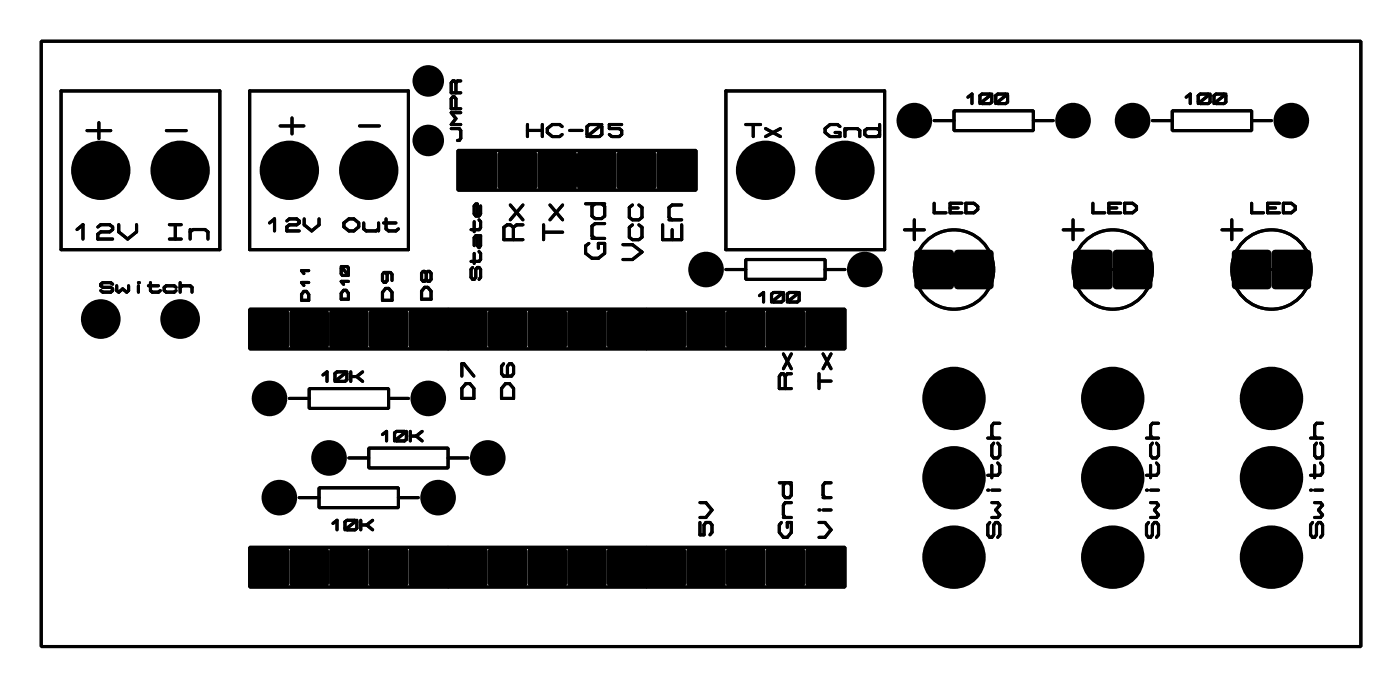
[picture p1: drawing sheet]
<svg xmlns="http://www.w3.org/2000/svg" width="90mm" height="44mm" viewBox="0 0 90 44" stroke-linecap="round" stroke-linejoin="round" font-family="sans-serif">
<g fill="#000">
<path d="M16 19.9l.2-.1h2.1l.1 .1 .1 .1v2.1l-.1 .2h-.1h-2.1h-.2v-.2v-2.1z" fill-rule="evenodd"/>
<path d="M18.6 19.9l.1-.1h2.1l.2 .1 .1 .1v2.1l-.1 .2h-.2h-2.1h-.1l-.1-.2v-2.1z" fill-rule="evenodd"/>
<path d="M21.1 19.9l.2-.1h2.1l.1 .1 .1 .1v2.1l-.1 .2h-.1h-2.1h-.2v-.2v-2.1z" fill-rule="evenodd"/>
<path d="M23.7 19.9l.1-.1h2.1l.2 .1v.1v2.1v.2h-.2h-2.1h-.1l-.1-.2v-2.1z" fill-rule="evenodd"/>
<path d="M26.2 19.9l.2-.1h2l.2 .1 .1 .1v2.1l-.1 .2h-.2h-2h-.2l-.1-.2v-2.1z" fill-rule="evenodd"/>
<path d="M28.7 19.9l.2-.1h2.1l.1 .1 .1 .1v2.1l-.1 .2h-.1h-2.1h-.2v-.2v-2.1z" fill-rule="evenodd"/>
<path d="M29.4 9.7l.1-.1h2.1l.2 .1v.2v2v.2l-.2 .1h-2.1l-.1-.1-.1-.2v-2z" fill-rule="evenodd"/>
<path d="M31.3 19.9l.1-.1h2.1l.2 .1 .1 .1v2.1l-.1 .2h-.2h-2.1h-.1l-.1-.2v-2.1z" fill-rule="evenodd"/>
<path d="M31.9 9.7l.2-.1h2.1l.1 .1 .1 .2v2l-.1 .2-.1 .1h-2.1l-.2-.1-.1-.2v-2z" fill-rule="evenodd"/>
<path d="M33.8 19.9l.2-.1h2.1l.1 .1 .1 .1v2.1l-.1 .2h-.1h-2.1h-.2v-.2v-2.1z" fill-rule="evenodd"/>
<path d="M34.5 9.7l.1-.1h2.1l.2 .1v.2v2v.2l-.2 .1h-2.1l-.1-.1-.1-.2v-2z" fill-rule="evenodd"/>
<path d="M36.4 19.9l.1-.1h2.1l.2 .1v.1v2.1v.2h-.2h-2.1h-.1l-.1-.2v-2.1z" fill-rule="evenodd"/>
<path d="M37 9.7l.2-.1h2l.2 .1 .1 .2v2l-.1 .2-.2 .1h-2l-.2-.1-.1-.2v-2z" fill-rule="evenodd"/>
<path d="M38.9 19.9l.2-.1h2l.2 .1 .1 .1v2.1l-.1 .2h-.2h-2h-.2l-.1-.2v-2.1z" fill-rule="evenodd"/>
<path d="M39.5 9.7l.2-.1h2.1l.1 .1 .1 .2v2l-.1 .2-.1 .1h-2.1l-.2-.1v-.2v-2z" fill-rule="evenodd"/>
<path d="M41.4 19.9l.2-.1h2.1l.1 .1 .1 .1v2.1l-.1 .2h-.1h-2.1h-.2v-.2v-2.1z" fill-rule="evenodd"/>
<path d="M42.1 9.7l.1-.1h2.1l.2 .1v.2v2v.2l-.2 .1h-2.1l-.1-.1-.1-.2v-2z" fill-rule="evenodd"/>
<path d="M44 19.9l.1-.1h2.1l.2 .1 .1 .1v2.1l-.1 .2h-.2h-2.1h-.1l-.1-.2v-2.1z" fill-rule="evenodd"/>
<path d="M46.5 19.9l.2-.1h2.1l.1 .1 .1 .1v2.1l-.1 .2h-.1h-2.1h-.2v-.2v-2.1z" fill-rule="evenodd"/>
<path d="M49.1 19.9l.1-.1h2.1l.2 .1v.1v2.1v.2h-.2h-2.1h-.1l-.1-.2v-2.1z" fill-rule="evenodd"/>
<path d="M51.6 19.9l.2-.1h2l.2 .1 .1 .1v2.1l-.1 .2h-.2h-2h-.2l-.1-.2v-2.1z" fill-rule="evenodd"/>
<path d="M58.6 16h.1h2.1h.2l.1 .2v2.1l-.1 .1-.2 .1h-2.1l-.1-.1-.1-.1v-2.1z" fill-rule="evenodd"/>
<path d="M61.1 16h.2h2.1h.1l.1 .2v2.1l-.1 .1-.1 .1h-2.1l-.2-.1v-.1v-2.1z" fill-rule="evenodd"/>
<path d="M68.7 16h.2h2.1h.1l.1 .2v2.1l-.1 .1-.1 .1h-2.1l-.2-.1v-.1v-2.1z" fill-rule="evenodd"/>
<path d="M71.3 16h.1h2.1h.2l.1 .2v2.1l-.1 .1-.2 .1h-2.1l-.1-.1-.1-.1v-2.1z" fill-rule="evenodd"/>
<path d="M78.9 16h.2h2h.2l.1 .2v2.1l-.1 .1-.2 .1h-2l-.2-.1-.1-.1v-2.1z" fill-rule="evenodd"/>
<path d="M81.4 16h.2h2.1h.1l.1 .2v2.1l-.1 .1-.1 .1h-2.1l-.2-.1v-.1v-2.1z" fill-rule="evenodd"/>
<path d="M16 35.1l.2-.1h2.1l.1 .1 .1 .2v2l-.1 .2-.1 .1h-2.1l-.2-.1v-.2v-2z" fill-rule="evenodd"/>
<path d="M18.6 35.1l.1-.1h2.1l.2 .1 .1 .2v2l-.1 .2-.2 .1h-2.1l-.1-.1-.1-.2v-2z" fill-rule="evenodd"/>
<path d="M21.1 35.1l.2-.1h2.1l.1 .1 .1 .2v2l-.1 .2-.1 .1h-2.1l-.2-.1v-.2v-2z" fill-rule="evenodd"/>
<path d="M23.7 35.1l.1-.1h2.1l.2 .1v.2v2v.2l-.2 .1h-2.1l-.1-.1-.1-.2v-2z" fill-rule="evenodd"/>
<path d="M26.2 35.1l.2-.1h2l.2 .1 .1 .2v2l-.1 .2-.2 .1h-2l-.2-.1-.1-.2v-2z" fill-rule="evenodd"/>
<path d="M28.7 35.1l.2-.1h2.1l.1 .1 .1 .2v2l-.1 .2-.1 .1h-2.1l-.2-.1v-.2v-2z" fill-rule="evenodd"/>
<path d="M31.3 35.1l.1-.1h2.1l.2 .1 .1 .2v2l-.1 .2-.2 .1h-2.1l-.1-.1-.1-.2v-2z" fill-rule="evenodd"/>
<path d="M33.8 35.1l.2-.1h2.1l.1 .1 .1 .2v2l-.1 .2-.1 .1h-2.1l-.2-.1v-.2v-2z" fill-rule="evenodd"/>
<path d="M36.4 35.1l.1-.1h2.1l.2 .1v.2v2v.2l-.2 .1h-2.1l-.1-.1-.1-.2v-2z" fill-rule="evenodd"/>
<path d="M38.9 35.1l.2-.1h2l.2 .1 .1 .2v2l-.1 .2-.2 .1h-2l-.2-.1-.1-.2v-2z" fill-rule="evenodd"/>
<path d="M41.4 35.1l.2-.1h2.1l.1 .1 .1 .2v2l-.1 .2-.1 .1h-2.1l-.2-.1v-.2v-2z" fill-rule="evenodd"/>
<path d="M44 35.1l.1-.1h2.1l.2 .1 .1 .2v2l-.1 .2-.2 .1h-2.1l-.1-.1-.1-.2v-2z" fill-rule="evenodd"/>
<path d="M46.5 35.1l.2-.1h2.1l.1 .1 .1 .2v2l-.1 .2-.1 .1h-2.1l-.2-.1v-.2v-2z" fill-rule="evenodd"/>
<path d="M49.1 35.1l.1-.1h2.1l.2 .1v.2v2v.2l-.2 .1h-2.1l-.1-.1-.1-.2v-2z" fill-rule="evenodd"/>
<path d="M51.6 35.1l.2-.1h2l.2 .1 .1 .2v2l-.1 .2-.2 .1h-2l-.2-.1-.1-.2v-2z" fill-rule="evenodd"/>
<circle cx="6.4" cy="10.9" r="1.9"/>
<circle cx="11.5" cy="10.9" r="1.9"/>
<circle cx="18.5" cy="10.9" r="1.9"/>
<circle cx="23.6" cy="10.9" r="1.9"/>
<circle cx="27.4" cy="9" r="1.01"/>
<circle cx="27.4" cy="5.2" r="1.01"/>
<circle cx="45.2" cy="17.3" r="1.14"/>
<circle cx="49" cy="10.9" r="1.9"/>
<circle cx="54.1" cy="10.9" r="1.9"/>
<circle cx="55.3" cy="17.3" r="1.14"/>
<circle cx="58.5" cy="7.7" r="1.14"/>
<circle cx="68.7" cy="7.7" r="1.14"/>
<circle cx="72.5" cy="7.7" r="1.14"/>
<circle cx="82.6" cy="7.7" r="1.14"/>
<circle cx="6.4" cy="20.4" r="1.27"/>
<circle cx="11.5" cy="20.4" r="1.27"/>
<circle cx="17.2" cy="25.5" r="1.14"/>
<circle cx="17.9" cy="31.9" r="1.14"/>
<circle cx="21.1" cy="29.3" r="1.14"/>
<circle cx="27.4" cy="25.5" r="1.14"/>
<circle cx="28" cy="31.9" r="1.14"/>
<circle cx="31.2" cy="29.3" r="1.14"/>
<circle cx="61.1" cy="25.5" r="2.03"/>
<circle cx="61.1" cy="30.6" r="2.03"/>
<circle cx="61.1" cy="35.7" r="2.03"/>
<circle cx="71.2" cy="30.6" r="2.03"/>
<circle cx="71.2" cy="25.5" r="2.03"/>
<circle cx="71.2" cy="35.7" r="2.03"/>
<circle cx="81.4" cy="35.7" r="2.03"/>
<circle cx="81.4" cy="30.6" r="2.03"/>
<circle cx="81.4" cy="25.5" r="2.03"/>
</g>
<g fill="none" stroke="#000" stroke-width=".2">
<path d="M2.6 2.6h84.5v38.8h-84.5zM3.9 5.8h10.2v10.2h-10.2zM4.9 14.7l.4-.3v.9M5.6 8.4h1.5M6.3 14.5l.1-.1h.6l.2 .1v.2l-.2 .1h-.6l-.1 .2v.3h.9M6.3 7.8v1.1M7.2 18.2l-.1-.1h-.5l-.2 .1 .2 .2h.5l.1 .1-.1 .2h-.5l-.2-.1M7.5 18.3v.3l.1 .1 .2-.2 .3 .2 .1-.1v-.3M7.6 14.4v.4l.6 .5 .5-.5v-.4M8.9 18.1h.1M8.9 18.3v.4M9.5 18.3h.6"/>
<path d="M9.6 18.1v.5l.1 .1h.4l.2-.1M10.6 8.4h1.3M10.8 14.4h.8M10.8 15.3h.8M11.2 14.4v.9M11.3 18.4l-.2-.1h-.5l-.1 .1v.2l.1 .1h.5l.2-.1M11.5 18.4l.2-.1h.5l.1 .1v.3M11.5 18.1v.6M12.2 14.7v.6M12.2 14.8l.2-.1h.7l.2 .1v.5M16 19.8h12.7v2.5h-12.7zM16 5.8h10.1v10.2h-10.1z"/>
<path d="M17.2 14.3l.4-.3v.8M17.9 8.1h1.5M18.4 14.1l.1-.1h.5l.1 .1v.2l-.1 .1h-.5l-.1 .1v.3h.7M18.7 7.5v1.1M19.4 18.6h.2l.2 .2v.4h-.5v-.4zM19.5 14v.4l.4 .4 .5-.4v-.4M19.8 18.1h-.5l.1 .2M19.8 17.3h-.5l.1 .2M21.8 17.1l.5 .5M21.9 17.1h.3h.1v.4l-.1 .1h-.3l-.1-.1v-.4zM22 18.6h.1l.2 .2v.3h-.5v-.3zM22 14.3l.3-.3h.3l.4 .3v.2l-.4 .3h-.3l-.3-.3z"/>
<path d="M22.3 18h-.5l.2 .2M23 8.1h1.3M23.3 14.3v.3l.1 .2h.7l.1-.2M24.2 14.3v.5M24.5 14.3h.8M24.7 18.5h.2l.2 .2v.5h-.6v-.5zM24.7 17.4l.1 .2v.3l-.1 .2-.2-.2v-.3l.1-.2h.4l.1 .2v.3M24.7 14v.6l.2 .2h.4l.2-.2M27.2 18.4h.2l.2 .2v.5h-.6v-.5zM27.3 17.5l-.1-.1-.2 .1v.4l.1 .1 .2-.1M27.3 17.5l.1-.1 .2 .1v.4l-.1 .1-.2-.1M27.3 17.5v.4"/>
<path d="M28.7 19.8h12.7v2.5h-12.7zM28.9 8.2h.5l.1 .1v.6l-.2 .1M29.2 7v-.7l-.2-.1-.1 .1v.7h.6M29.2 5.3l-.1-.1-.2 .1v.6h.6M29.2 5.3v.6M29.3 9.6h15.2v2.6h-15.2zM29.5 7.2h-.6l.3 .4-.3 .4h.6M29.5 5.2h-.2l-.1 .1M30.2 17.1l-.1 .1v.5l.1 .2 .2-.2v-.5l.1-.1 .3 .1v.5l-.1 .2M30.3 14.2v.6M30.3 16.2v.7M30.5 15.1v.6l.2 .1 .1-.1v-.6h-.4l-.1 .1v.5"/>
<path d="M30.7 14.1l.1 .1v.4l-.1 .1h-.6M30.7 16.1l.1 .1v.4l-.1 .1h-.6M30.8 13.2v.5l-.1 .1h-.3l-.1-.1v-.5l.2-.1v.7M32.7 13.1l.8 1M32.9 14.5l-.2-.1h-.2l-.3 .1v.8h1.3M32.9 14.5v.8M33.5 14.4h-.4l-.2 .1M33.5 13.1l-.8 1M33.8 8v.7M33.8 8.3h.9M34.7 8v.7M34.8 14.9h1.2"/>
<path d="M34.8 14.4v.9M35.2 13.1l.8 1M36 8.1l-.2-.1h-.5l-.3 .2v.3l.3 .2h.5l.2-.1M36 13.1l-.8 1M36.5 8.3h.7M37.5 13h1.2M37.6 8.1l.1-.1h.7l.1 .1v.5l-.1 .1h-.7l-.1-.1zM37.7 15.6l-.2 .1v.5l.4 .3h.4l.4-.3v-.6h-.4v.3M37.9 15.3h.8M38.1 13l-.2 .2v.6l.2 .2h.4l.2-.2v-.6l-.2-.2M38.5 8l-.9 .7M38.7 14.3h-.6l-.2 .2v.6l.2 .2"/>
<path d="M39.8 8h-.8v.2h.6l.2 .1v.3l-.2 .1h-.4l-.2-.1M39.9 15.7h.6l.6 .4-.6 .5h-.6M40.5 14.4l-.2 .1v.7l.2 .1h.4l.2-.1v-.7l-.2-.1M40.5 13.1l-.2 .2v.6l.2 .2h.4l.2-.2v-.6l-.2-.2M41.4 19.8h12.7v2.5h-12.7zM42.4 14.4v.9h1.2v-.9M42.8 14.1h.8M43 14.7v.6M43.6 13.1h-.6l-.2 .2v.6l.2 .2M46.5 5.8h10.1v10.2h-10.1zM46.5 17.2h1.2M47.7 16.6h5.1v1.3h-5.1z"/>
<path d="M47.7 8h1M48.2 8v.7M48.6 18.9l.3-.2v.6M49 8.2l.9 .5M49.4 18.8l.1-.1h.5l.1 .1v.4l-.1 .1h-.5l-.1-.1zM49.9 8.2l-.9 .5M50.1 18.7l-.7 .6M50.4 18.8l.1-.1h.5l.1 .1v.4l-.1 .1h-.5l-.1-.1zM51.1 18.7l-.7 .6M52.8 17.2h1.3M53.8 8.1l-.2-.1h-.5l-.3 .2v.3l.3 .2h.7v-.2h-.4M54.1 8.3l.1-.1h.7l.1 .1v.4"/>
<path d="M54.1 8.2v.5M56.3 8.3l-.2-.1h-.6l-.2 .1v.3l.2 .1h.6l.2-.1M56.3 8v.7M57.9 14.7h1.3M58.5 14.1v1.2M59.8 7.7h1.3M59.8 13v.6h.7M60.8 13.3h.5M61.1 7.1h5v1.3h-5zM61.1 17.2h.1M61.6 13h-.8v.6h.8M61.8 13h.5l.3 .2v.2l-.3 .2h-.5z"/>
<path d="M61.9 6.2l.3-.2v.6M62.7 6.1l.1-.1h.6l.1 .1v.4l-.1 .1h-.6l-.1-.1zM63.5 6l-.8 .6M63.7 6.1l.2-.1h.5l.1 .1v.4l-.1 .1h-.5l-.2-.1zM64.5 6l-.8 .6M66.1 7.7h1.3M68 14.7h1.3M68.7 14.1v1.2M69.9 13v.6h.8M71 13.3h.5M71.2 17.2h.1M71.7 13h-.7v.6h.7"/>
<path d="M72 13h.5l.2 .2v.2l-.2 .2h-.5zM73.8 7.7h1.2M75 7.1h5.1v1.3h-5.1zM75.9 6.2l.3-.2v.6M76.7 6.1l.1-.1h.5l.1 .1v.4l-.1 .1h-.5l-.1-.1zM77.4 6l-.7 .6M77.7 6.1l.1-.1h.5l.2 .1v.4l-.2 .1h-.5l-.1-.1zM78.2 14.7h1.3M78.5 6l-.8 .6M78.8 14.1v1.2M80.1 7.7h1.3M80.1 13v.6h.8"/>
<path d="M81.1 13.3h.5M81.4 17.2h.1M81.9 13h-.8v.6h.8M82.1 13h.5l.3 .2v.2l-.3 .2h-.5zM16 35h12.7v2.6h-12.7zM18.5 25.5h1.3M19.1 31.8h1.3M19.8 24.9h5.1v1.2h-5.1zM20.4 31.2h5.1v1.3h-5.1zM20.7 24l.2-.2v.6M21.3 33.5l.3-.2v.6M21.4 23.9l.2-.1h.5l.1 .1v.4l-.1 .1h-.5l-.2-.1z"/>
<path d="M22.1 33.4l.1-.1h.5l.1 .1v.4l-.1 .1h-.5l-.1-.1zM22.2 23.8l-.8 .6M22.3 29.3h1.3M22.4 23.8v.6M22.4 24.1h.4M22.8 24.1l.4 .3M22.8 33.3l-.7 .6M23.1 33.3v.6M23.1 33.6h.4M23.2 23.8l-.4 .3M23.5 33.6l.3 .3M23.6 28.7h5.1v1.2h-5.1z"/>
<path d="M23.8 33.3l-.3 .3M24.5 27.8l.2-.2v.6M24.9 25.5h1.2M25.2 27.7l.2-.1h.5l.1 .1v.4l-.1 .1h-.5l-.2-.1zM25.5 31.8h1.3M26 27.6l-.8 .6M26.3 27.6v.6M26.3 27.9h.3M26.6 27.9l.4 .3M27 27.6l-.4 .3M28.7 35h12.7v2.6h-12.7zM28.7 29.3h1.2"/>
<path d="M29.6 24.1v-.8h.1l.6 .8M29.8 24.5h.3l.2 .4v.6h-.7v-.6zM32.2 23.3l-.1 .1v.5l.1 .2h.5l.2-.2v-.5l-.2-.1h-.1l-.1 .1v.7M32.4 24.5h.2l.3 .4v.6h-.8v-.6zM41.4 35h12.7v2.6h-12.7zM44.8 33.4v.8h.3v-.6l.1-.2h.2l.2 .2v.5l-.2 .1M44.8 32.2h.4l.4 .4-.4 .5h-.4M49.9 30.9h.7M50 33.4l-.1 .2v.5l.2 .3h.3l.2-.3v-.7h-.2v.3M50.1 22.6l.5 1M50.1 33.1h.5M50.3 24.1l-.2-.2h-.1l-.1 .2v.8h.7"/>
<path d="M50.3 24.1v.8M50.3 30.9l-.2 .2v.6l.2 .1h.2l.1-.1v-.6l-.1-.2M50.6 23.9h-.2l-.1 .2M50.6 22.6l-.5 1M50.6 32.2h-.3l-.2 .1v.7l.2 .1M52.4 32.6h.1M52.4 33.4h.4l.4 .5-.4 .5h-.4M52.4 23.9v1M52.4 24.4h.8M52.7 31.8h.5M52.7 32.6h.5M52.7 22.6l.5 1"/>
<path d="M53.2 30.9h-.4l-.1 .2v.6l.1 .1M53.2 22.6l-.5 1M63.2 31.4h.1M63.2 28h.8M63.3 33.4l-.1 .2v.6l.1 .2h.2l.1-.2v-.6l.1-.2h.2l.1 .2v.6l-.1 .2M63.5 32.2h.4l.1 .1-.3 .3 .3 .4-.1 .1h-.4M63.5 29.8v.8M63.5 31.4h.5M63.6 28.4l-.1 .1v.6l.1 .2h.3l.1-.2v-.6l-.1-.1M63.9 29.6l.1 .2v.5l-.1 .1h-.7M64 27.1h-.4l-.1 .1v.7l.1 .1M73.4 31.4h.1"/>
<path d="M73.4 28h.7M73.5 33.4l-.1 .2v.6l.1 .2h.1l.2-.2v-.6l.1-.2h.1l.1 .2v.6l-.1 .2M73.6 32.2h.4l.1 .1-.2 .3 .2 .4-.1 .1h-.4M73.6 31.4h.5M73.6 29.8v.8M73.8 28.4l-.2 .1v.6l.2 .2h.2l.1-.2v-.6l-.1-.1M74 29.6l.1 .2v.5l-.1 .1h-.6M74.1 27.1h-.3l-.2 .1v.7l.2 .1M83.9 31.4h.1M83.9 28h.7M84 33.4l-.1 .2v.6l.1 .2h.1l.2-.2v-.6l.1-.2h.1l.1 .2v.6l-.1 .2M84.1 32.2h.4l.1 .1-.2 .3 .2 .4-.1 .1h-.4"/>
<path d="M84.1 31.4h.5M84.1 29.8v.8M84.3 28.4l-.2 .1v.6l.2 .2h.2l.1-.2v-.6l-.1-.1M84.5 29.6l.1 .2v.5l-.1 .1h-.6M84.6 27.1h-.3l-.2 .1v.7l.2 .1"/>
<circle cx="61.1" cy="17.3" r="2.54"/>
<circle cx="71.2" cy="17.3" r="2.54"/>
<circle cx="81.4" cy="17.3" r="2.54"/>
</g>
</svg>
